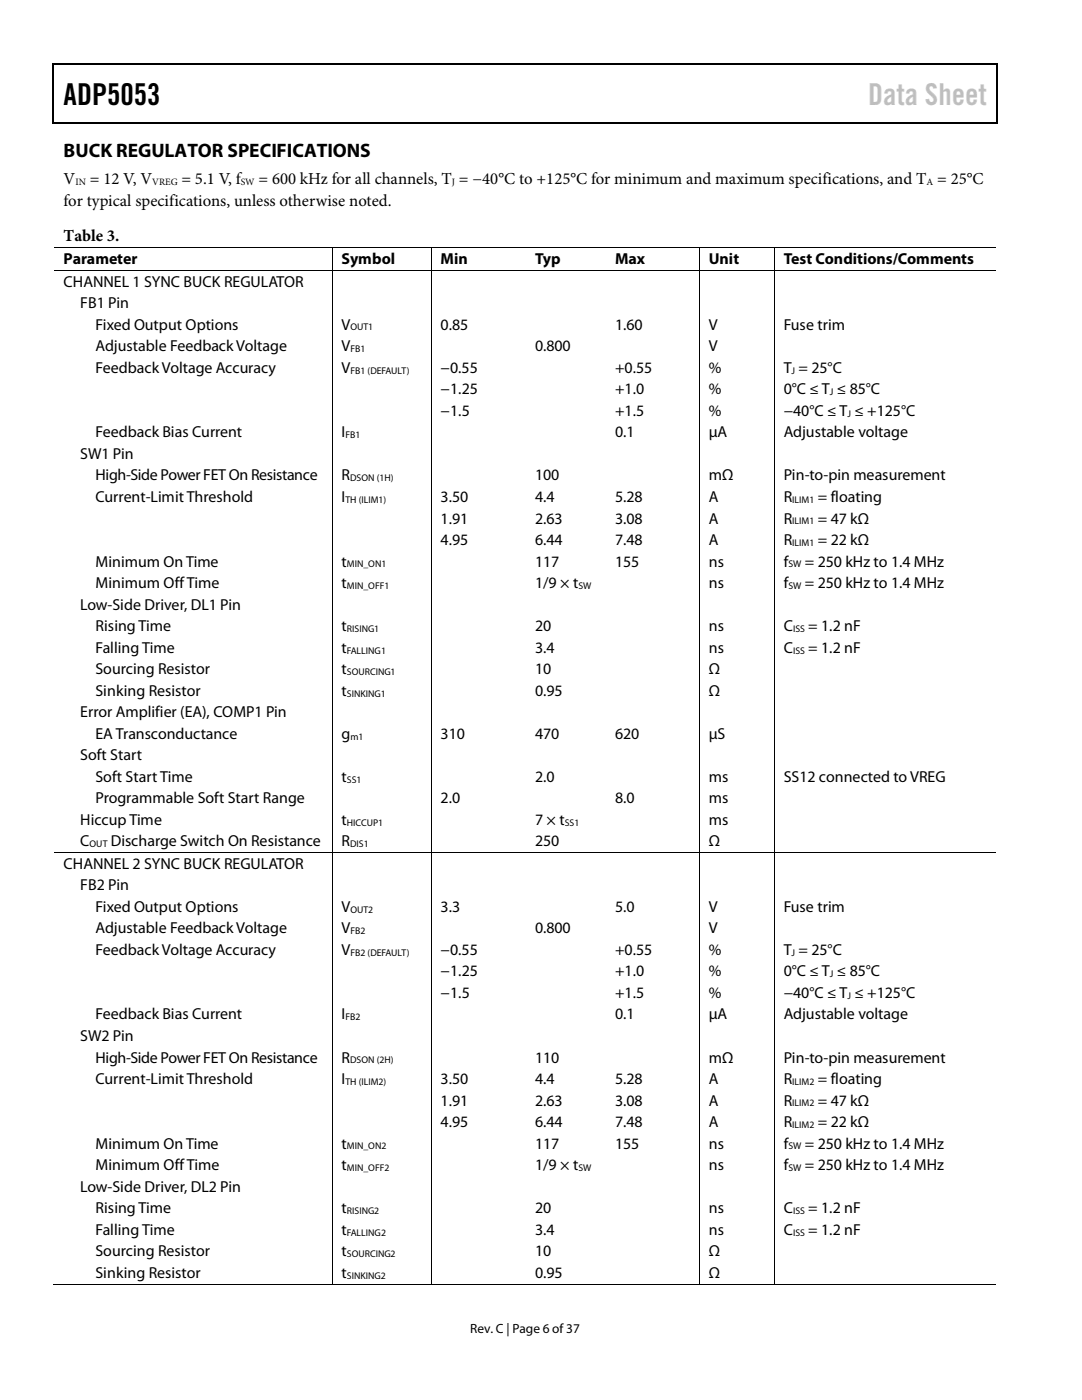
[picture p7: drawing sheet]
<svg xmlns="http://www.w3.org/2000/svg" width="216mm" height="279mm" viewBox="0 0 216 279" stroke-linecap="round" stroke-linejoin="round" font-family="sans-serif">
<defs><g id="words">
<text font-size="6" x="12.7" y="20.9">ADP5053</text>
<text font-size="6" fill="#c1c1c1" x="173.2" y="20.9">Data Sheet</text>
<text font-size="3.9" x="12.7" y="31.3">BUCK REGULATOR SPECIFICATIONS</text>
<g font-size="3.3">
<text x="12.7" y="36.8">V</text>
<text x="12.7" y="41.1">for typical specifications, unless otherwise noted.</text>
<text x="17.9" y="36.8">= 12 V, V</text>
<text x="36.2" y="36.8">= 5.1 V, f</text>
<text x="51.6" y="36.8">= 600 kHz for all channels, T = −40°C to +125°C for minimum and maximum specifications, and T = 25°C</text>
<text x="12.7" y="48.2">Table 3.</text>
</g>
<g font-size="3.2">
<text x="12.7" y="52.7">Parameter</text>
<text x="68.2" y="52.7">Symbol</text>
<text x="87.9" y="52.7">Min</text>
<text x="106.8" y="52.7">Typ</text>
<text x="122.7" y="52.7">Max</text>
<text x="141.4" y="52.7">Unit</text>
<text x="156.4" y="52.7">Test Conditions/Comments</text>
<text x="12.7" y="57.2">CHANNEL 1 SYNC BUCK REGULATOR</text>
<text x="16" y="61.5">FB1 Pin</text>
<text x="19" y="65.8">Fixed Output Options</text>
<text x="68.2" y="65.8">V</text>
<text x="87.9" y="65.8">0.85</text>
<text x="122.7" y="65.8">1.60</text>
<text x="141.4" y="65.8">V</text>
<text x="156.4" y="65.8">Fuse trim</text>
<text x="19" y="70.1">Adjustable Feedback Voltage</text>
<text x="68.2" y="70.1">V</text>
<text x="106.8" y="70.1">0.800</text>
<text x="141.4" y="70.1">V</text>
<text x="19" y="74.4">Feedback Voltage Accuracy</text>
<text x="68.2" y="74.4">V</text>
<text x="87.9" y="74.4">−0.55</text>
<text x="122.7" y="74.4">+0.55</text>
<text x="141.4" y="74.4">%</text>
<text x="156.4" y="74.4">T = 25°C</text>
<text x="87.9" y="78.7">−1.25</text>
<text x="87.9" y="83">−1.5</text>
<text x="122.7" y="83">+1.5</text>
<text x="122.7" y="78.7">+1.0</text>
<text x="141.4" y="83">%</text>
<text x="141.4" y="78.7">%</text>
<text x="156.4" y="83">−40°C ≤ T ≤ +125°C</text>
<text x="156.4" y="78.7">0°C ≤ T ≤ 85°C</text>
<text x="19" y="87.3">Feedback Bias Current</text>
<text x="68.2" y="87.3">I</text>
<text x="122.7" y="87.3">0.1</text>
<text x="141.4" y="87.3">µA</text>
<text x="156.4" y="87.3">Adjustable voltage</text>
<text x="16" y="91.6">SW1 Pin</text>
<text x="19" y="95.9">High-Side Power FET On Resistance</text>
<text x="68.2" y="95.9">R</text>
<text x="106.8" y="95.9">100</text>
<text x="141.4" y="95.9">mΩ</text>
<text x="156.4" y="95.9">Pin-to-pin measurement</text>
<text x="19" y="100.2">Current-Limit Threshold</text>
<text x="68.2" y="100.2">I</text>
<text x="87.9" y="100.2">3.50</text>
<text x="106.8" y="100.2">4.4</text>
<text x="122.7" y="100.2">5.28</text>
<text x="141.4" y="100.2">A</text>
<text x="156.4" y="100.2">R</text>
<text x="163.2" y="100.2">= floating</text>
<text x="87.9" y="104.5">1.91</text>
<text x="106.8" y="104.5">2.63</text>
<text x="122.7" y="104.5">3.08</text>
<text x="141.4" y="104.5">A</text>
<text x="156.4" y="104.5">R</text>
<text x="163.2" y="104.5">= 47 kΩ</text>
<text x="19" y="113.1">Minimum On Time</text>
<text x="68.2" y="113.1">t</text>
<text x="87.9" y="108.8">4.95</text>
<text x="106.8" y="113.1">117</text>
<text x="106.8" y="108.8">6.44</text>
<text x="122.7" y="113.1">155</text>
<text x="122.7" y="108.8">7.48</text>
<text x="141.4" y="113.1">ns</text>
<text x="141.4" y="108.8">A</text>
<text x="156.4" y="113.1">f</text>
<text x="156.4" y="108.8">R</text>
<text x="160.6" y="113.1">= 250 kHz to 1.4 MHz</text>
<text x="163.2" y="108.8">= 22 kΩ</text>
<text x="19" y="117.3">Minimum Off Time</text>
<text x="68.2" y="117.3">t</text>
<text x="106.8" y="117.3">1/9 × t</text>
<text x="141.4" y="117.3">ns</text>
<text x="156.4" y="117.3">f</text>
<text x="160.6" y="117.3">= 250 kHz to 1.4 MHz</text>
<text x="16" y="121.7">Low-Side Driver, DL1 Pin</text>
<text x="19" y="125.9">Rising Time</text>
<text x="68.2" y="125.9">t</text>
<text x="106.8" y="125.9">20</text>
<text x="141.4" y="125.9">ns</text>
<text x="156.4" y="125.9">C</text>
<text x="161.3" y="125.9">= 1.2 nF</text>
<text x="19" y="130.3">Falling Time</text>
<text x="68.2" y="130.3">t</text>
<text x="106.8" y="130.3">3.4</text>
<text x="141.4" y="130.3">ns</text>
<text x="156.4" y="130.3">C</text>
<text x="161.3" y="130.3">= 1.2 nF</text>
<text x="19" y="134.5">Sourcing Resistor</text>
<text x="68.2" y="134.5">t</text>
<text x="106.8" y="134.5">10</text>
<text x="141.4" y="134.5">Ω</text>
<text x="16" y="143.1">Error Amplifier (EA), COMP1 Pin</text>
<text x="19" y="138.9">Sinking Resistor</text>
<text x="68.2" y="138.9">t</text>
<text x="106.8" y="138.9">0.95</text>
<text x="141.4" y="138.9">Ω</text>
<text x="19" y="147.4">EA Transconductance</text>
<text x="68.2" y="147.4">g</text>
<text x="87.9" y="147.4">310</text>
<text x="106.8" y="147.4">470</text>
<text x="122.7" y="147.4">620</text>
<text x="141.4" y="147.4">µS</text>
<text x="16" y="151.7">Soft Start</text>
<text x="19" y="156">Soft Start Time</text>
<text x="19" y="160.3">Programmable Soft Start Range</text>
<text x="68.2" y="156">t</text>
<text x="87.9" y="160.3">2.0</text>
<text x="106.8" y="156">2.0</text>
<text x="122.7" y="160.3">8.0</text>
<text x="141.4" y="156">ms</text>
<text x="141.4" y="160.3">ms</text>
<text x="156.4" y="156">SS12 connected to VREG</text>
<text x="16" y="164.6">Hiccup Time</text>
<text x="68.2" y="164.6">t</text>
<text x="106.8" y="164.6">7 × t</text>
<text x="141.4" y="164.6">ms</text>
<text x="12.7" y="173.4">CHANNEL 2 SYNC BUCK REGULATOR</text>
<text x="16" y="168.9">C</text>
<text x="22.1" y="168.9">Discharge Switch On Resistance</text>
<text x="68.2" y="168.9">R</text>
<text x="106.8" y="168.9">250</text>
<text x="141.4" y="168.9">Ω</text>
<text x="16" y="177.7">FB2 Pin</text>
<text x="19" y="182">Fixed Output Options</text>
<text x="68.2" y="182">V</text>
<text x="87.9" y="182">3.3</text>
<text x="122.7" y="182">5.0</text>
<text x="141.4" y="182">V</text>
<text x="156.4" y="182">Fuse trim</text>
<text x="19" y="186.3">Adjustable Feedback Voltage</text>
<text x="19" y="190.6">Feedback Voltage Accuracy</text>
<text x="68.2" y="186.3">V</text>
<text x="68.2" y="190.6">V</text>
<text x="87.9" y="190.6">−0.55</text>
<text x="106.8" y="186.3">0.800</text>
<text x="122.7" y="190.6">+0.55</text>
<text x="141.4" y="186.3">V</text>
<text x="141.4" y="190.6">%</text>
<text x="156.4" y="190.6">T = 25°C</text>
<text x="87.9" y="194.9">−1.25</text>
<text x="122.7" y="194.9">+1.0</text>
<text x="141.4" y="194.9">%</text>
<text x="156.4" y="194.9">0°C ≤ T ≤ 85°C</text>
<text x="19" y="203.5">Feedback Bias Current</text>
<text x="68.2" y="203.5">I</text>
<text x="87.9" y="199.2">−1.5</text>
<text x="122.7" y="203.5">0.1</text>
<text x="122.7" y="199.2">+1.5</text>
<text x="141.4" y="203.5">µA</text>
<text x="141.4" y="199.2">%</text>
<text x="156.4" y="203.5">Adjustable voltage</text>
<text x="156.4" y="199.2">−40°C ≤ T ≤ +125°C</text>
<text x="16" y="207.8">SW2 Pin</text>
<text x="19" y="212">High-Side Power FET On Resistance</text>
<text x="68.2" y="212">R</text>
<text x="106.8" y="212">110</text>
<text x="141.4" y="212">mΩ</text>
<text x="156.4" y="212">Pin-to-pin measurement</text>
<text x="19" y="216.4">Current-Limit Threshold</text>
<text x="68.2" y="216.4">I</text>
<text x="87.9" y="216.4">3.50</text>
<text x="87.9" y="220.6">1.91</text>
<text x="106.8" y="216.4">4.4</text>
<text x="106.8" y="220.6">2.63</text>
<text x="122.7" y="216.4">5.28</text>
<text x="122.7" y="220.6">3.08</text>
<text x="141.4" y="216.4">A</text>
<text x="141.4" y="220.6">A</text>
<text x="156.4" y="216.4">R</text>
<text x="156.4" y="220.6">R</text>
<text x="163.2" y="216.4">= floating</text>
<text x="163.2" y="220.6">= 47 kΩ</text>
<text x="87.9" y="225">4.95</text>
<text x="106.8" y="225">6.44</text>
<text x="122.7" y="225">7.48</text>
<text x="141.4" y="225">A</text>
<text x="156.4" y="225">R</text>
<text x="163.2" y="225">= 22 kΩ</text>
<text x="19" y="229.2">Minimum On Time</text>
<text x="19" y="233.6">Minimum Off Time</text>
<text x="68.2" y="229.2">t</text>
<text x="68.2" y="233.6">t</text>
<text x="106.8" y="229.2">117</text>
<text x="106.8" y="233.6">1/9 × t</text>
<text x="122.7" y="229.2">155</text>
<text x="141.4" y="229.2">ns</text>
<text x="141.4" y="233.6">ns</text>
<text x="156.4" y="229.2">f</text>
<text x="156.4" y="233.6">f</text>
<text x="160.6" y="229.2">= 250 kHz to 1.4 MHz</text>
<text x="160.6" y="233.6">= 250 kHz to 1.4 MHz</text>
<text x="16" y="237.8">Low-Side Driver, DL2 Pin</text>
<text x="19" y="242.1">Rising Time</text>
<text x="68.2" y="242.1">t</text>
<text x="106.8" y="242.1">20</text>
<text x="141.4" y="242.1">ns</text>
<text x="156.4" y="242.1">C</text>
<text x="161.3" y="242.1">= 1.2 nF</text>
<text x="19" y="246.4">Falling Time</text>
<text x="19" y="250.7">Sourcing Resistor</text>
<text x="68.2" y="246.4">t</text>
<text x="68.2" y="250.7">t</text>
<text x="106.8" y="246.4">3.4</text>
<text x="106.8" y="250.7">10</text>
<text x="141.4" y="246.4">ns</text>
<text x="141.4" y="250.7">Ω</text>
<text x="156.4" y="246.4">C</text>
<text x="161.3" y="246.4">= 1.2 nF</text>
<text x="19" y="255">Sinking Resistor</text>
<text x="68.2" y="255">t</text>
<text x="106.8" y="255">0.95</text>
<text x="141.4" y="255">Ω</text>
</g>
<text font-size="2.7" x="93.8" y="266">Rev. C | Page 6 of37</text>
<g font-size="1.9">
<text x="15.1" y="37">IN</text>
<text x="30.4" y="37">VREG</text>
<text x="48" y="37">SW</text>
<text x="90.2" y="37">J</text>
<text x="184.9" y="37">A</text>
<text x="69.9" y="66">OUT1</text>
<text x="69.9" y="70.3">FB1</text>
<text x="69.9" y="74.5">FB1 (DEFAULT)</text>
<text x="157.9" y="74.5">J</text>
<text x="165.6" y="78.9">J</text>
<text x="169.1" y="83.1">J</text>
<text x="68.9" y="87.5">FB1</text>
<text x="68.9" y="100.3">TH (ILIM1)</text>
<text x="69.8" y="96.1">DSON (1H)</text>
<text x="158.1" y="100.3">ILIM1</text>
<text x="158.1" y="104.6">ILIM1</text>
<text x="69.2" y="113.2">MIN_ON1</text>
<text x="157.3" y="113.2">SW</text>
<text x="158.1" y="108.9">ILIM1</text>
<text x="69.2" y="117.5">MIN_OFF1</text>
<text x="115.4" y="117.5">SW</text>
<text x="157.3" y="117.5">SW</text>
<text x="69.2" y="126.1">RISING1</text>
<text x="69.2" y="130.4">FALLING1</text>
<text x="158.2" y="126.1">ISS</text>
<text x="158.2" y="130.4">ISS</text>
<text x="69.2" y="134.7">SOURCING1</text>
<text x="69.2" y="139">SINKING1</text>
<text x="69.9" y="147.6">m1</text>
<text x="69.2" y="156.2">SS1</text>
<text x="69.2" y="164.8">HICCUP1</text>
<text x="112.7" y="164.8">SS1</text>
<text x="17.9" y="169.1">OUT</text>
<text x="69.8" y="169.1">DIS1</text>
<text x="69.9" y="182.2">OUT2</text>
<text x="69.9" y="186.4">FB2</text>
<text x="69.9" y="190.8">FB2 (DEFAULT)</text>
<text x="157.9" y="190.8">J</text>
<text x="165.6" y="195">J</text>
<text x="68.9" y="203.6">FB2</text>
<text x="169.1" y="199.3">J</text>
<text x="69.8" y="212.2">DSON (2H)</text>
<text x="68.9" y="216.5">TH (ILIM2)</text>
<text x="158.1" y="216.5">ILIM2</text>
<text x="158.1" y="220.8">ILIM2</text>
<text x="158.1" y="225.1">ILIM2</text>
<text x="69.2" y="229.4">MIN_ON2</text>
<text x="69.2" y="233.7">MIN_OFF2</text>
<text x="115.4" y="233.7">SW</text>
<text x="157.3" y="229.4">SW</text>
<text x="157.3" y="233.7">SW</text>
<text x="69.2" y="242.3">RISING2</text>
<text x="158.2" y="242.3">ISS</text>
<text x="69.2" y="246.6">FALLING2</text>
<text x="69.2" y="250.9">SOURCING2</text>
<text x="158.2" y="246.6">ISS</text>
<text x="69.2" y="255.2">SINKING2</text>
</g>
</g></defs>
<g fill="#000">
<path d="M10.5 12.7h.3v1h-.3zM10.5 12.7h.3v.3h-.3zM133.3 12.7h.3v.3h-.3zM198.8 12.7h.2v1h-.2zM198.8 12.7h.2v.3h-.2zM10.5 24.4h.3v.2h-.3zM133.1 24.4h.2v.2h-.2zM198.8 24.4h.2v.2h-.2zM66.2 49.4h.1v.1h-.1zM66.2 53.9h.1v.2h-.1zM86 49.4h.1v.1h-.1zM86 53.9h.1v.2h-.1z"/>
<path d="M104.9 49.4h.1v.1h-.1zM104.9 53.9h.1v.2h-.1zM120.8 49.4h.2v.1h-.2zM120.8 53.9h.2v.2h-.2zM139.4 49.4h.2v.1h-.2zM139.4 53.9h.2v.2h-.2zM154.4 49.4h.2v.1h-.2zM154.4 53.9h.2v.2h-.2zM66.2 170.1h.1v.2h-.1zM86 170.1h.1v.2h-.1zM104.9 170.1h.1v.2h-.1zM120.8 170.1h.2v.2h-.2z"/>
<path d="M139.4 170.1h.2v.2h-.2zM154.4 170.1h.2v.2h-.2zM66.2 256.2h.1v.2h-.1zM86 256.2h.1v.2h-.1zM104.6 256.2h.2v.2h-.2zM120.6 256.2h.1v.2h-.1zM139.4 256.2h.2v.2h-.2zM154.4 256.2h.2v.2h-.2z"/>
</g>
<path d="M10.7 13.7v10.7M10.8 12.8h122.5M133.6 12.8h65.2M198.9 13.7v10.7M10.8 24.5h188" fill="none" stroke="#000" stroke-width=".25"/>
<g fill="none" stroke="#000" stroke-width=".2">
<path d="M10.8 49.4h55.4M10.8 54h55.4M66.3 49.5v4.4M66.3 54.1v116M66.3 49.4h19.7M66.3 54h19.7M86.1 49.5v4.4M86.1 54.1v116M86.1 49.4h18.8M86.1 54h18.8M105 49.4h15.8M105 54h15.8"/>
<path d="M121 49.4h18.4M121 54h18.4M139.5 49.5v4.4M139.5 54.1v116M139.6 49.4h14.8M139.6 54h14.8M154.5 49.5v4.4M154.5 54.1v116M154.6 49.4h44.2M154.6 54h44.2M10.8 170.2h55.4M66.3 170.3v85.9"/>
<path d="M66.3 170.2h19.7M86.1 170.3v85.9M86.1 170.2h18.8M105 170.2h15.8M121 170.2h18.4M139.5 170.3v85.9M139.6 170.2h14.8M154.5 170.3v85.9M154.6 170.2h44.2M10.5 256.3h55.7M66.3 256.3h19.7M86.1 256.3h53.3"/>
<path d="M139.6 256.3h14.8M154.6 256.3h44.2"/>
</g>
<use href="#words"/>
</svg>
